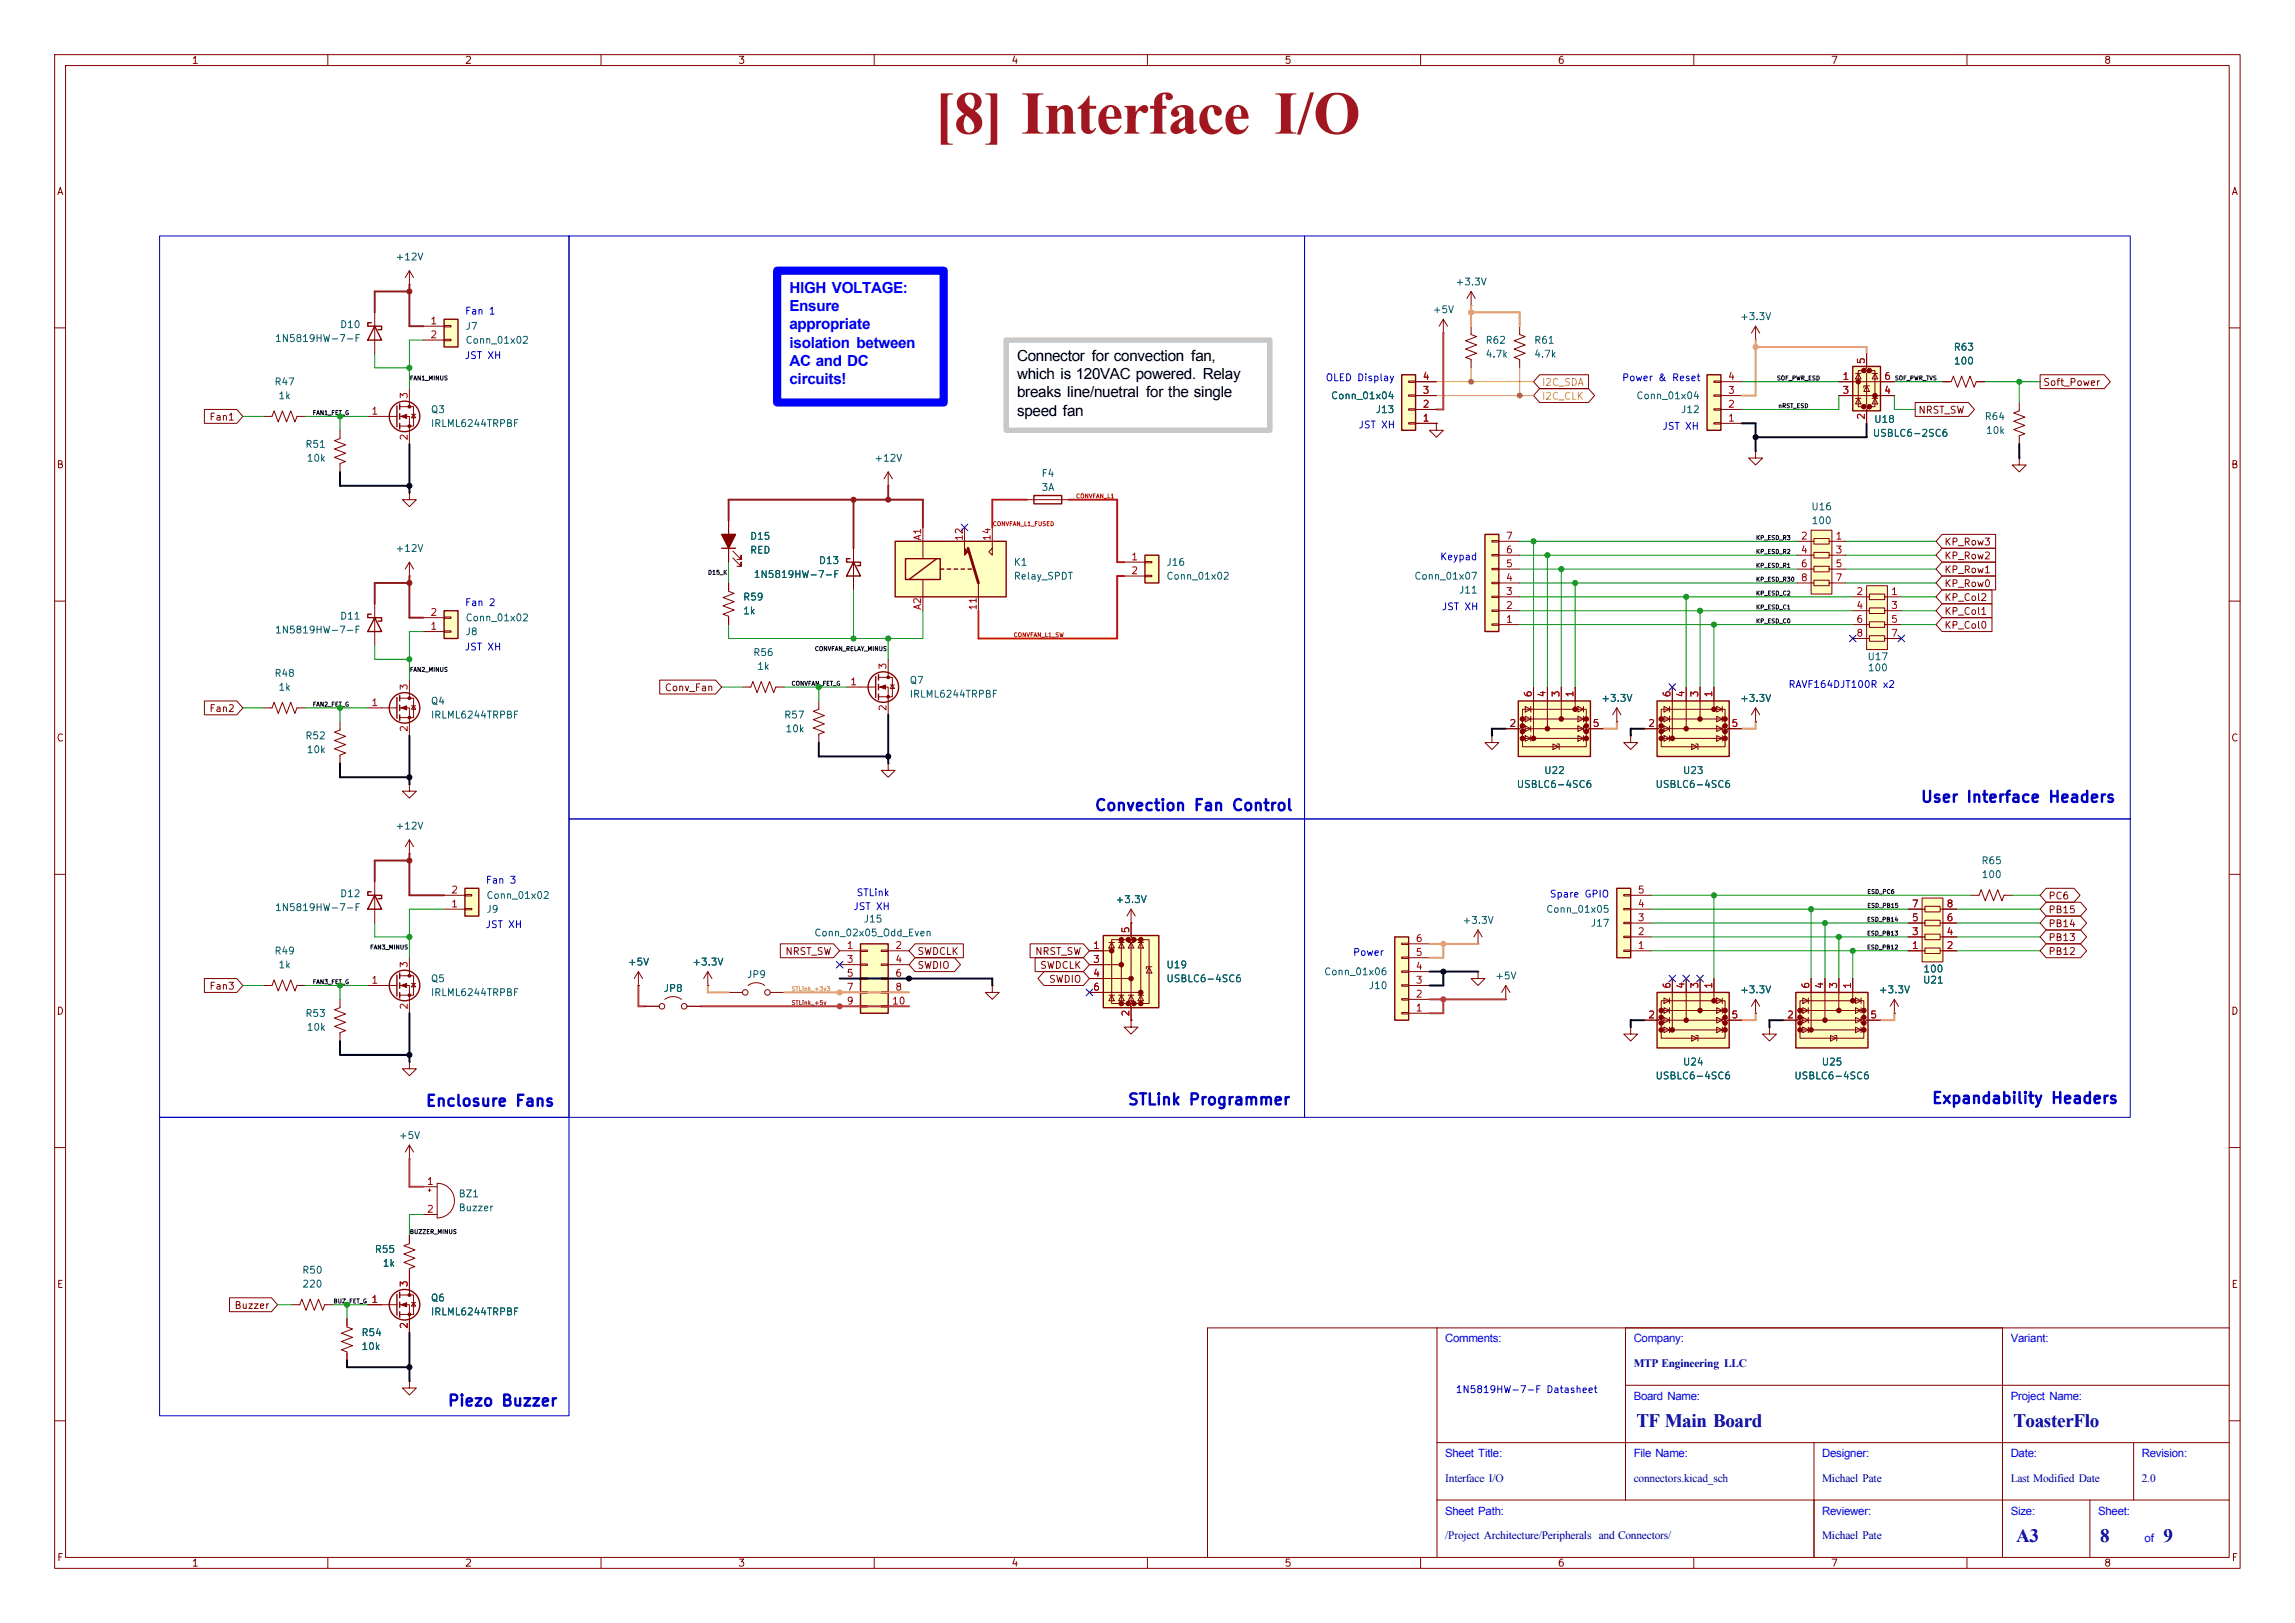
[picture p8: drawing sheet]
<svg xmlns="http://www.w3.org/2000/svg" width="297mm" height="210mm" viewBox="0 0 297 210" stroke-linecap="round" stroke-linejoin="round" font-family="sans-serif">
<defs><g id="words">
<text font-size="7.9" fill="#a21622" x="120.9" y="17.3">[8] Interface I/O</text>
<g font-size="2.5" fill="#00007f">
<text x="211.8" y="184.6">TF Main Board</text>
<text x="260.6" y="184.6">ToasterFlo</text>
<text x="260.9" y="199.5">A3</text>
<text x="271.8" y="199.5">8</text>
<text x="280" y="199.5">9</text>
</g>
<g font-size="2" fill="#00f">
<text x="102.2" y="37.9">HIGH VOLTAGE:</text>
<text x="102.2" y="40.2">Ensure</text>
<text x="102.2" y="42.6">appropriate</text>
<text x="102.2" y="45">isolation between</text>
<text x="102.2" y="47.4">AC and DC</text>
<text x="102.2" y="49.7">circuits!</text>
</g>
<g font-size="2">
<text x="131.6" y="46.7">Connector for convection fan,</text>
<text x="131.6" y="49">which is 120VAC powered. Relay</text>
<text x="131.6" y="51.4">breaks line/nuetral for the single</text>
<text x="131.6" y="53.8">speed fan</text>
</g>
<g font-size="1.5" fill="#00f">
<text x="187" y="173.7">Comments:</text>
<text x="211.4" y="173.7">Company:</text>
<text x="260.2" y="173.7">Variant:</text>
<text x="211.4" y="181.1">Board Name:</text>
<text x="260.2" y="181.1">Project Name:</text>
<text x="187" y="188.6">Sheet Title:</text>
<text x="211.4" y="188.6">File Name:</text>
<text x="235.8" y="188.6">Designer:</text>
<text x="260.2" y="188.6">Date:</text>
<text x="277.2" y="188.6">Revision:</text>
<text x="187" y="196">Sheet Path:</text>
<text x="235.8" y="196">Reviewer:</text>
<text x="260.2" y="196">Size:</text>
<text x="271.5" y="196">Sheet:</text>
<text x="277.5" y="199.5">of</text>
</g>
<g font-size="1.5" fill="#00007f">
<text x="211.4" y="176.9">MTP Engineering LLC</text>
<text x="187" y="191.7">Interface I/O</text>
<text x="211.4" y="191.7">connectors.kicad_sch</text>
<text x="235.8" y="191.7">Michael Pate</text>
<text x="260.2" y="191.7">Last Modified Date</text>
<text x="277.2" y="191.7">2.0</text>
<text x="187" y="199.2">/Project Architecture/Peripherals and Connectors/</text>
<text x="235.8" y="199.2">Michael Pate</text>
</g>
<g font-size="1.4" fill="#0000c2">
<text x="141.6" y="105.3">Convection Fan Control</text>
<text x="248.5" y="104.2">User Interface Headers</text>
<text x="55" y="143.5">Enclosure Fans</text>
<text x="145.9" y="143.3">STLink Programmer</text>
<text x="249.9" y="143.2">Expandability Headers</text>
<text x="57.9" y="182.3">Piezo Buzzer</text>
</g>
<g font-size=".9" fill="#840000">
<text x="24.7" y="8.5">1</text>
<text x="60.1" y="8.5">2</text>
<text x="95.5" y="8.5">3</text>
<text x="130.8" y="8.5">4</text>
<text x="166.2" y="8.5">5</text>
<text x="201.5" y="8.5">6</text>
<text x="236.9" y="8.5">7</text>
<text x="272.2" y="8.5">8</text>
<text x="7.3" y="25.5">A</text>
<text x="288.7" y="25.5">A</text>
<text x="248.2" y="53.7">NRST_SW</text>
<text x="264.3" y="50.1">Soft_Power</text>
<text x="27" y="54.6">Fan1</text>
<text x="7.2" y="60.8">B</text>
<text x="288.7" y="60.8">B</text>
<text x="251.6" y="70.8">KP_Row3</text>
<text x="251.6" y="76.2">KP_Row0</text>
<text x="251.6" y="78">KP_Col2</text>
<text x="251.6" y="74.4">KP_Row1</text>
<text x="251.6" y="72.6">KP_Row2</text>
<text x="251.6" y="79.8">KP_Col1</text>
<text x="251.6" y="81.6">KP_Col0</text>
<text x="86" y="89.7">Conv_Fan</text>
<text x="27" y="92.3">Fan2</text>
<text x="7.2" y="96.2">C</text>
<text x="288.7" y="96.2">C</text>
<text x="265" y="118.4">PB15</text>
<text x="265" y="116.6">PC6</text>
<text x="101.6" y="123.8">NRST_SW</text>
<text x="118.6" y="123.8">SWDCLK</text>
<text x="118.6" y="125.6">SWDIO</text>
<text x="133.9" y="123.8">NRST_SW</text>
<text x="134.5" y="125.6">SWDCLK</text>
<text x="265" y="120.2">PB14</text>
<text x="265" y="123.8">PB12</text>
<text x="265" y="122">PB13</text>
<text x="7.2" y="131.5">D</text>
<text x="27" y="128.3">Fan3</text>
<text x="135.7" y="127.4">SWDIO</text>
<text x="288.7" y="131.5">D</text>
<text x="7.3" y="166.9">E</text>
<text x="288.7" y="166.9">E</text>
<text x="30.3" y="169.6">Buzzer</text>
<text x="7.3" y="202.2">F</text>
<text x="24.7" y="202.9">1</text>
<text x="60.1" y="202.9">2</text>
<text x="95.5" y="202.9">3</text>
<text x="130.8" y="202.9">4</text>
<text x="166.2" y="202.9">5</text>
<text x="201.5" y="202.9">6</text>
<text x="236.9" y="202.9">7</text>
<text x="272.2" y="202.9">8</text>
<text x="288.7" y="202.2">F</text>
</g>
<g font-size=".9" fill="#006464">
<text x="51.1" y="33.9">+12V</text>
<text x="185.3" y="40.7">+5V</text>
<text x="188.3" y="37.1">+3.3V</text>
<text x="225.1" y="41.6">+3.3V</text>
<text x="35.5" y="44.5">1N5819HW-7-F</text>
<text x="43.9" y="42.7">D10</text>
<text x="60.2" y="42.9">J7</text>
<text x="60.2" y="44.7">Conn_01x02</text>
<text x="192.2" y="46.5">4.7k</text>
<text x="192.2" y="44.7">R62</text>
<text x="198.5" y="46.5">4.7k</text>
<text x="198.5" y="44.7">R61</text>
<text x="252.8" y="45.6">R63</text>
<text x="252.8" y="47.4">100</text>
<text x="35.4" y="50.1">R47</text>
<text x="36" y="51.9">1k</text>
<text x="55.7" y="53.7">Q3</text>
<text x="172.2" y="51.9">Conn_01x04</text>
<text x="178" y="53.7">J13</text>
<text x="211.7" y="51.9">Conn_01x04</text>
<text x="217.5" y="53.7">J12</text>
<text x="39.4" y="58.2">R51</text>
<text x="39.6" y="60">10k</text>
<text x="55.7" y="55.5">IRLML6244TRPBF</text>
<text x="113.1" y="60">+12V</text>
<text x="242.3" y="56.7">USBLC6-2SC6</text>
<text x="242.5" y="54.9">U18</text>
<text x="256.8" y="54.6">R64</text>
<text x="256.9" y="56.4">10k</text>
<text x="134.7" y="61.9">F4</text>
<text x="134.7" y="63.7">3A</text>
<text x="51.1" y="71.6">+12V</text>
<text x="97" y="70.1">D15</text>
<text x="97" y="71.9">RED</text>
<text x="234.3" y="66.2">U16</text>
<text x="234.4" y="68">100</text>
<text x="96.1" y="77.9">R59</text>
<text x="97.5" y="75">1N5819HW-7-F</text>
<text x="105.9" y="73.2">D13</text>
<text x="131.1" y="73.4">K1</text>
<text x="131.1" y="75.2">Relay_SPDT</text>
<text x="150.9" y="75.2">Conn_01x02</text>
<text x="150.9" y="73.4">J16</text>
<text x="183" y="75.2">Conn_01x07</text>
<text x="188.7" y="77">J11</text>
<text x="35.5" y="82.2">1N5819HW-7-F</text>
<text x="43.9" y="80.4">D11</text>
<text x="60.2" y="82.4">J8</text>
<text x="60.2" y="80.6">Conn_01x02</text>
<text x="96.1" y="79.7">1k</text>
<text x="35.4" y="87.8">R48</text>
<text x="36" y="89.6">1k</text>
<text x="97.4" y="85.1">R56</text>
<text x="97.9" y="86.9">1k</text>
<text x="117.6" y="88.7">Q7</text>
<text x="241.6" y="85.6">U17</text>
<text x="241.6" y="87.1">100</text>
<text x="39.4" y="95.9">R52</text>
<text x="55.7" y="91.4">Q4</text>
<text x="55.7" y="93.2">IRLML6244TRPBF</text>
<text x="101.4" y="93.2">R57</text>
<text x="101.6" y="95">10k</text>
<text x="117.6" y="90.5">IRLML6244TRPBF</text>
<text x="207.2" y="91">+3.3V</text>
<text x="225.1" y="91">+3.3V</text>
<text x="39.6" y="97.7">10k</text>
<text x="199.8" y="100.4">U22</text>
<text x="217.7" y="100.4">U23</text>
<text x="51.1" y="107.5">+12V</text>
<text x="196.2" y="102.2">USBLC6-4SC6</text>
<text x="214.2" y="102.2">USBLC6-4SC6</text>
<text x="256.4" y="112">R65</text>
<text x="256.4" y="113.8">100</text>
<text x="35.5" y="118.1">1N5819HW-7-F</text>
<text x="43.9" y="116.3">D12</text>
<text x="62.9" y="118.3">J9</text>
<text x="62.9" y="116.5">Conn_01x02</text>
<text x="111.7" y="119.6">J15</text>
<text x="144.3" y="117.1">+3.3V</text>
<text x="189.2" y="119.8">+3.3V</text>
<text x="200" y="118.3">Conn_01x05</text>
<text x="35.4" y="123.7">R49</text>
<text x="36" y="125.5">1k</text>
<text x="81.2" y="125.2">+5V</text>
<text x="89.5" y="125.2">+3.3V</text>
<text x="105.3" y="121.4">Conn_02x05_Odd_Even</text>
<text x="150.9" y="125.5">U19</text>
<text x="205.8" y="120.1">J17</text>
<text x="39.4" y="131.8">R53</text>
<text x="55.7" y="127.3">Q5</text>
<text x="55.7" y="129.1">IRLML6244TRPBF</text>
<text x="85.8" y="128.6">JP8</text>
<text x="96.6" y="126.8">JP9</text>
<text x="150.9" y="127.3">USBLC6-4SC6</text>
<text x="171.3" y="126.4">Conn_01x06</text>
<text x="177.1" y="128.2">J10</text>
<text x="193.4" y="126.9">+5V</text>
<text x="225.1" y="128.7">+3.3V</text>
<text x="243.1" y="128.7">+3.3V</text>
<text x="248.8" y="127.5">U21</text>
<text x="248.8" y="126">100</text>
<text x="39.6" y="133.6">10k</text>
<text x="214.2" y="139.9">USBLC6-4SC6</text>
<text x="217.7" y="138.1">U24</text>
<text x="232.1" y="139.9">USBLC6-4SC6</text>
<text x="235.7" y="138.1">U25</text>
<text x="51.5" y="147.6">+5V</text>
<text x="59.3" y="155.1">BZ1</text>
<text x="59.3" y="156.9">Buzzer</text>
<text x="39" y="165">R50</text>
<text x="39.1" y="166.8">220</text>
<text x="48.4" y="162.3">R55</text>
<text x="49.5" y="164.1">1k</text>
<text x="46.7" y="173.1">R54</text>
<text x="55.7" y="168.6">Q6</text>
<text x="55.7" y="170.4">IRLML6244TRPBF</text>
<text x="46.7" y="174.9">10k</text>
</g>
<g font-size=".9" fill="#0000c2">
<text x="60.1" y="40.9">Fan 1</text>
<text x="60.1" y="46.7">JST XH</text>
<text x="171.5" y="49.5">OLED Display</text>
<text x="209.8" y="49.5">Power &amp; Reset</text>
<text x="175.7" y="55.6">JST XH</text>
<text x="215.1" y="55.8">JST XH</text>
<text x="186.3" y="72.7">Keypad</text>
<text x="60.1" y="78.6">Fan 2</text>
<text x="186.5" y="79.2">JST XH</text>
<text x="60.1" y="84.4">JST XH</text>
<text x="231.4" y="89.2">RAVF164DJT100R x2</text>
<text x="62.8" y="114.6">Fan 3</text>
<text x="110.4" y="118">JST XH</text>
<text x="110.8" y="116.2">STLink</text>
<text x="200.5" y="116.4">Spare GPIO</text>
<text x="62.8" y="120.3">JST XH</text>
<text x="175" y="123.9">Power</text>
<text x="188.3" y="180.5">1N5819HW-7-F Datasheet</text>
</g>
<g font-size=".9" fill="#a90000">
<text x="55.6" y="42.2">1</text>
<text x="55.6" y="44">2</text>
<text x="241.5" y="47.2" transform="rotate(-90 241.5 47.2)">5</text>
<text x="48" y="53.9">1</text>
<text x="53" y="51.7" transform="rotate(-90 53 51.7)">3</text>
<text x="184" y="53">2</text>
<text x="184" y="51.2">3</text>
<text x="184" y="49.4">4</text>
<text x="223.6" y="53">2</text>
<text x="223.6" y="51.2">3</text>
<text x="223.6" y="49.4">4</text>
<text x="238.4" y="49.4">1</text>
<text x="238.4" y="51.2">3</text>
<text x="243.8" y="51.2">4</text>
<text x="243.8" y="49.4">6</text>
<text x="53" y="57.1" transform="rotate(-90 53 57.1)">2</text>
<text x="184" y="54.8">1</text>
<text x="223.6" y="54.8">1</text>
<text x="241.5" y="54.4" transform="rotate(-90 241.5 54.4)">2</text>
<text x="119.4" y="70" transform="rotate(-90 119.4 70)">A1</text>
<text x="124.8" y="70.1" transform="rotate(-90 124.8 70.1)">12</text>
<text x="128.4" y="70.1" transform="rotate(-90 128.4 70.1)">14</text>
<text x="194.8" y="71.8">6</text>
<text x="194.8" y="70">7</text>
<text x="233" y="70">2</text>
<text x="233" y="71.8">4</text>
<text x="237.5" y="70">1</text>
<text x="237.5" y="71.8">3</text>
<text x="146.3" y="72.7">1</text>
<text x="146.3" y="74.5">2</text>
<text x="194.8" y="77.2">3</text>
<text x="194.8" y="75.4">4</text>
<text x="194.8" y="73.6">5</text>
<text x="233" y="73.6">6</text>
<text x="233" y="75.4">8</text>
<text x="237.5" y="73.6">5</text>
<text x="237.5" y="75.4">7</text>
<text x="240.2" y="77.2">2</text>
<text x="244.7" y="77.2">1</text>
<text x="55.6" y="81.7">1</text>
<text x="55.6" y="79.9">2</text>
<text x="119.4" y="79" transform="rotate(-90 119.4 79)">A2</text>
<text x="126.6" y="79.1" transform="rotate(-90 126.6 79.1)">11</text>
<text x="194.8" y="80.8">1</text>
<text x="194.8" y="79">2</text>
<text x="240.2" y="79">4</text>
<text x="240.2" y="80.8">6</text>
<text x="240.2" y="82.6">8</text>
<text x="244.7" y="79">3</text>
<text x="244.7" y="80.8">5</text>
<text x="244.7" y="82.6">7</text>
<text x="53" y="89.4" transform="rotate(-90 53 89.4)">3</text>
<text x="110" y="88.9">1</text>
<text x="114.9" y="86.7" transform="rotate(-90 114.9 86.7)">3</text>
<text x="48" y="91.6">1</text>
<text x="53" y="94.8" transform="rotate(-90 53 94.8)">2</text>
<text x="114.9" y="92.1" transform="rotate(-90 114.9 92.1)">2</text>
<text x="195.3" y="94.3">2</text>
<text x="198.4" y="90.3" transform="rotate(-90 198.4 90.3)">6</text>
<text x="200.2" y="90.3" transform="rotate(-90 200.2 90.3)">4</text>
<text x="202" y="90.3" transform="rotate(-90 202 90.3)">3</text>
<text x="203.8" y="90.3" transform="rotate(-90 203.8 90.3)">1</text>
<text x="206" y="94.3">5</text>
<text x="213.2" y="94.3">2</text>
<text x="216.4" y="90.3" transform="rotate(-90 216.4 90.3)">6</text>
<text x="218.2" y="90.3" transform="rotate(-90 218.2 90.3)">4</text>
<text x="220" y="90.3" transform="rotate(-90 220 90.3)">3</text>
<text x="221.8" y="90.3" transform="rotate(-90 221.8 90.3)">1</text>
<text x="224" y="94.3">5</text>
<text x="58.3" y="117.6">1</text>
<text x="58.3" y="115.8">2</text>
<text x="211.9" y="119.4">3</text>
<text x="211.9" y="117.6">4</text>
<text x="211.9" y="115.8">5</text>
<text x="247.3" y="119.4">5</text>
<text x="247.3" y="117.6">7</text>
<text x="251.8" y="119.4">6</text>
<text x="251.8" y="117.6">8</text>
<text x="53" y="125.3" transform="rotate(-90 53 125.3)">3</text>
<text x="109.5" y="123">1</text>
<text x="109.5" y="124.8">3</text>
<text x="115.8" y="123">2</text>
<text x="115.8" y="124.8">4</text>
<text x="141.4" y="123">1</text>
<text x="141.4" y="124.8">3</text>
<text x="146.4" y="120.8" transform="rotate(-90 146.4 120.8)">5</text>
<text x="183.1" y="125.7">4</text>
<text x="183.1" y="123.9">5</text>
<text x="183.1" y="122.1">6</text>
<text x="211.9" y="123">1</text>
<text x="211.9" y="121.2">2</text>
<text x="247.3" y="123">1</text>
<text x="247.3" y="121.2">3</text>
<text x="251.8" y="123">2</text>
<text x="251.8" y="121.2">4</text>
<text x="48" y="127.5">1</text>
<text x="53" y="130.7" transform="rotate(-90 53 130.7)">2</text>
<text x="109.5" y="126.6">5</text>
<text x="109.5" y="128.4">7</text>
<text x="109.5" y="130.2">9</text>
<text x="115.4" y="130.2">10</text>
<text x="115.8" y="126.6">6</text>
<text x="115.8" y="128.4">8</text>
<text x="141.4" y="126.6">4</text>
<text x="141.4" y="128.4">6</text>
<text x="146.4" y="131.6" transform="rotate(-90 146.4 131.6)">2</text>
<text x="183.1" y="131.1">1</text>
<text x="183.1" y="129.3">2</text>
<text x="183.1" y="127.5">3</text>
<text x="213.2" y="132">2</text>
<text x="216.4" y="128" transform="rotate(-90 216.4 128)">6</text>
<text x="218.2" y="128" transform="rotate(-90 218.2 128)">4</text>
<text x="220" y="128" transform="rotate(-90 220 128)">3</text>
<text x="221.8" y="128" transform="rotate(-90 221.8 128)">1</text>
<text x="224" y="132">5</text>
<text x="231.2" y="132">2</text>
<text x="234.4" y="128" transform="rotate(-90 234.4 128)">6</text>
<text x="236.2" y="128" transform="rotate(-90 236.2 128)">4</text>
<text x="238" y="128" transform="rotate(-90 238 128)">3</text>
<text x="239.7" y="128" transform="rotate(-90 239.7 128)">1</text>
<text x="242" y="132">5</text>
<text x="55.2" y="153.5">1</text>
<text x="55.2" y="157.1">2</text>
<text x="53" y="166.6" transform="rotate(-90 53 166.6)">3</text>
<text x="48" y="168.8">1</text>
<text x="53" y="172" transform="rotate(-90 53 172)">2</text>
</g>
<g font-size=".9" fill="#c9b500">
<text x="199.5" y="50.1">I2C_SDA</text>
<text x="199.5" y="51.9">I2C_CLK</text>
</g>
<g font-size=".5" fill="#0f0f0f">
<text x="40.4" y="53.8">FAN1_FET_G</text>
<text x="53" y="49.3">FAN1_MINUS</text>
<text x="229.9" y="49.3">SOF_PWR_ESD</text>
<text x="230.1" y="52.9">nRST_ESD</text>
<text x="245.2" y="49.3">SOF_PWR_TVS</text>
<text x="227.2" y="70">KP_ESD_R3</text>
<text x="227.2" y="71.8">KP_ESD_R2</text>
<text x="91.6" y="74.5">D15_K</text>
<text x="227.2" y="75.4">KP_ESD_R30</text>
<text x="227.2" y="77.2">KP_ESD_C2</text>
<text x="227.2" y="73.6">KP_ESD_R1</text>
<text x="227.2" y="80.8">KP_ESD_C0</text>
<text x="227.2" y="79">KP_ESD_C1</text>
<text x="53" y="87.1">FAN2_MINUS</text>
<text x="102.4" y="88.9">CONVFAN_FET_G</text>
<text x="105.4" y="84.4">CONVFAN_RELAY_MINUS</text>
<text x="40.4" y="91.5">FAN2_FET_G</text>
<text x="241.6" y="119.4">ESD_PB14</text>
<text x="241.6" y="115.8">ESD_PC6</text>
<text x="241.6" y="117.6">ESD_PB15</text>
<text x="47.8" y="123">FAN3_MINUS</text>
<text x="241.6" y="121.2">ESD_PB13</text>
<text x="241.6" y="123">ESD_PB12</text>
<text x="40.4" y="127.5">FAN3_FET_G</text>
<text x="53" y="159.8">BUZZER_MINUS</text>
<text x="43.1" y="168.8">BUZ_FET_G</text>
</g>
<g font-size=".5" fill="#ff0920">
<text x="139.2" y="64.6">CONVFAN_L1</text>
<text x="128.4" y="68.2">CONVFAN_L1_FUSED</text>
<text x="131.1" y="82.6">CONVFAN_L1_SW</text>
</g>
<text font-size=".5" fill="#bb2e24" x="102.4" y="130.2">STLink_+5v</text>
<text font-size=".5" fill="#e8a33d" x="102.4" y="128.4">STLink_+3v3</text>
</g></defs>
<g fill="none" stroke="#840000" stroke-width=".13">
<path d="M7.1 7.1h282.8v195.8h-282.8zM8.5 8.5h280v193h-280zM42.4 7.1v1.4M77.8 7.1v1.4M113.1 7.1v1.4M148.5 7.1v1.4M183.8 7.1v1.4M219.2 7.1v1.4M254.6 7.1v1.4M7.1 42.4h1.4M288.5 42.4h1.4M7.1 77.8h1.4"/>
<path d="M288.5 77.8h1.4M7.1 113.1h1.4M288.5 113.1h1.4M7.1 148.5h1.4M54.8 153.6h1.8M54.8 157.2h1.8M55.4 154h.4M55.6 153.8v.4M56.6 153.1a2.24 2.24 0 0 1 2.2 2.3 2.24 2.24 0 0 1-2.2 2.2zM288.5 148.5h1.4M186 171.8v29.7M210.4 179.2h78.1"/>
<path d="M210.4 171.8v22.3M259.1 171.8v29.7M288.5 171.8h-132.2v29.7M7.1 183.8h1.4M186 194.1h102.5M186 186.7h102.5M234.8 186.7v14.8M270.5 194.1v7.4M276.1 186.7v7.4M288.5 183.8h1.4M42.4 201.5v1.4M77.8 201.5v1.4"/>
<path d="M113.1 201.5v1.4M148.5 201.5v1.4M183.8 201.5v1.4M219.2 201.5v1.4M254.6 201.5v1.4"/>
</g>
<path d="M180.5 121.2h1.8v10.8h-1.8z" fill="#ffffc2"/>
<path d="M180.5 121.2h1.8v10.8h-1.8z" fill="none" stroke="#840000" stroke-width=".18"/>
<g fill="none" stroke="#840000" stroke-width=".13">
<path d="M96.1 88.9h1.1l.2-.7 .6 1.4 .5-1.4 .5 1.4 .6-1.4 .5 1.4 .3-.7h1.1M106 90.7v1.1l-.8 .2 1.5 .6-1.5 .5 1.5 .6-1.5 .5 1.5 .5-.7 .3v1.1M181.4 131h.9v.2h-.9zM181.4 129.2h.9v.2h-.9zM181.4 127.4h.9v.2h-.9zM181.4 125.6h.9v.2h-.9zM181.4 123.8h.9v.2h-.9zM181.4 122h.9v.2h-.9zM182.3 131.1h2.7M182.3 129.3h2.7M182.3 127.5h2.7M182.3 125.7h2.7"/>
<path d="M182.3 123.9h2.7M182.3 122.1h2.7M245.2 131.1h.1M245.2 129.3l-.6 .9M245.2 129.3l.5 .9M245.2 129.3v1.8"/>
</g>
<path d="M248.7 116.2h2.7v8.3h-2.7z" fill="#ffffc2"/>
<path d="M247 119.4h2.1v.4h2v-.7h-2v.3M247 117.6h2.1v.4h2v-.7h-2v.3M248.7 116.2h2.7v8.3h-2.7zM251.1 119.4h2.1M251.1 117.6h2.1M247 123h2.1v.4h2v-.7h-2v.3M247 121.2h2.1v.4h2v-.7h-2v.3M251.1 123h2.1M251.1 121.2h2.1" fill="none" stroke="#840000" stroke-width=".13"/>
<path d="M192.2 69.1h1.8v12.6h-1.8z" fill="#ffffc2"/>
<path d="M192.2 69.1h1.8v12.6h-1.8z" fill="none" stroke="#840000" stroke-width=".18"/>
<g fill="none" stroke="#840000" stroke-width=".13">
<path d="M227.2 44h.1M227.2 42.2l-.5 .9M227.2 42.2l.5 .9M227.2 42.2v1.8M193.1 78.9h.9v.2h-.9zM193.1 77.1h.9v.2h-.9zM193.1 75.3h.9v.2h-.9zM193.1 73.5h.9v.2h-.9zM193.1 71.8h.9v.1h-.9zM193.1 70h.9v.1h-.9zM194 79h2.7M194 77.2h2.7"/>
<path d="M194 75.4h2.7M194 73.6h2.7M194 71.8h2.7M194 70h2.7M193.1 80.7h.9v.2h-.9zM194 80.8h2.7M37.7 168.8h1.1l.3-.7 .5 1.4 .5-1.4 .6 1.4 .5-1.4 .6 1.4 .2-.7h1.1M44.9 170.6v1.1l.7 .3-1.4 .5 1.4 .5-1.4 .6 1.4 .5-1.4 .6 .7 .2v1.1"/>
</g>
<path d="M220.9 48.5h1.8v7.2h-1.8z" fill="#ffffc2"/>
<g fill="none" stroke="#840000" stroke-width=".18">
<path d="M220.9 48.5h1.8v7.2h-1.8zM93.4 70.9h1.8M51.4 167.5v2.7M51.7 167.2v.7M51.7 168.5v.7M51.7 169.7v.7"/>
<circle cx="52.4" cy="168.8" r="1.98"/>
</g>
<g fill="none" stroke="#840000" stroke-width=".13">
<path d="M190.4 39.5h.1M190.4 37.7v1.8M190.4 37.7l-.6 .9M190.4 37.7l.5 .9M186.8 43.1h.1M186.8 41.3l-.6 .9M186.8 41.3l.5 .9M186.8 41.3v1.8M190.4 42.2v1.1l.7 .3-1.4 .5 1.4 .5-1.4 .6 1.4 .5-1.4 .5 .7 .3v1.1M196.7 42.2v1.1l.7 .3-1.5 .5 1.5 .5-1.5 .6 1.5 .5-1.5 .5 .8 .3v1.1M221.8 54.7h.9v.2h-.9zM221.8 52.9h.9v.2h-.9z"/>
<path d="M221.8 51.1h.9v.2h-.9zM221.8 49.3h.9v.2h-.9zM222.7 54.8h2.7M222.7 53h2.7M222.7 51.2h2.7M222.7 49.4h2.7M251.4 49.4h1.1l.3-.7 .5 1.4 .6-1.4 .5 1.4 .5-1.4 .6 1.4 .3-.7h1M94.3 67.4v5.3M94.8 72.2l1.1 1.1v-.6v.6h-.5M94.8 71.3l1.1 1.1v-.6v.6h-.5M114.9 62.9h.1M114.9 61.1l-.5 .9"/>
<path d="M114.9 61.1l.6 .9M114.9 61.1v1.8M146.4 119.4h.1M146.4 117.6l-.6 .9M146.4 117.6l.5 .9M146.4 117.6v1.8M91.6 127.5h.1M91.6 125.7l-.5 .9M91.6 125.7l.5 .9M91.6 125.7v1.8M146.4 132v.9h-.9l.9 .9 .9-.9h-.9M146.4 132h.1"/>
<path d="M53 159.8v1.1l-.7 .3 1.4 .5-1.4 .6 1.4 .5-1.4 .5 1.4 .6-.7 .3v3.4M53 150h.1M53 148.2v1.8M53 148.2l-.6 .9M53 148.2l.5 .9M47.6 168.8h3.8M51.7 167.6h1.8v2.5h-1.8M51.7 168.8h1.3v3.6M53 178.7v.9h.9l-.9 .9-.9-.9h.9M53 178.7h.1M53.3 168.6h.5M53.5 168.6l.3 .4h-.5z"/>
</g>
<g fill="#840000" stroke="#840000" stroke-width=".13">
<path d="M51.9 168.8l.7-.2v.5z"/>
<circle cx="53" cy="167.6" r=".18"/>
<circle cx="53" cy="170.1" r=".18"/>
</g>
<path d="M93.4 69.1h1.8l-.9 1.8z" fill="#840000" stroke="#840000" stroke-width=".18"/>
<path d="M111.4 122.1h3.5v9h-3.5z" fill="#ffffc2"/>
<g fill="none" stroke="#840000" stroke-width=".18">
<path d="M51.4 126.2v2.7M51.7 125.9v.7M51.7 127.2v.7M51.7 128.4v.7M111.4 122.1h3.5v9h-3.5z"/>
<circle cx="52.4" cy="127.5" r="1.98"/>
</g>
<g fill="none" stroke="#840000" stroke-width=".13">
<path d="M47.6 127.5h3.8M51.7 126.3h1.8v2.5h-1.8M51.7 127.5h1.3v3.6M53 123.9v2.4M53.3 127.2h.5M53.5 127.2l.3 .5h-.5zM108.7 123h2.7M108.7 124.8h2.7M108.7 126.6h2.7M108.7 128.4h2.7M108.7 130.2h2.7M111.4 122.9h.9v.2h-.9z"/>
<path d="M111.4 124.7h.9v.2h-.9zM111.4 126.5h.9v.2h-.9zM111.4 128.3h.9v.2h-.9zM111.4 130.1h.9v.2h-.9zM114 122.9h.9v.2h-.9zM114 124.7h.9v.2h-.9zM114 126.5h.9v.2h-.9zM114 128.3h.9v.2h-.9zM114 130.1h.9v.2h-.9zM114.9 123h2.7M114.9 124.8h2.7M114.9 126.6h2.7"/>
<path d="M114.9 128.4h2.7M114.9 130.2h2.7M211 132.9v.9h.9l-.9 .9-.9-.9h.9M211 132.9h.1"/>
</g>
<g fill="#840000" stroke="#840000" stroke-width=".13">
<path d="M51.9 127.5l.7-.3v.6z"/>
<circle cx="53" cy="126.3" r=".18"/>
<circle cx="53" cy="128.8" r=".18"/>
</g>
<path d="M239.8 47.4h3.6v5.8h-3.6z" fill="#ffffc2"/>
<g fill="#840000" stroke="#840000" stroke-width=".36">
<circle cx="240.5" cy="49.4" r=".18"/>
<circle cx="241.2" cy="48" r=".18"/>
<circle cx="241.2" cy="52.6" r=".18"/>
<circle cx="241.9" cy="48" r=".18"/>
<circle cx="241.9" cy="52.6" r=".18"/>
<circle cx="242.6" cy="51.2" r=".18"/>
</g>
<g fill="none" stroke="#840000" stroke-width=".13">
<path d="M227.2 58.4v.9h.9l-.9 .9-.9-.9h.9M227.2 58.4h.1M238 49.4h7.2M238 51.2h7.2M240.1 51.5h.7M240.1 48.3h.7M240.5 48.3l.3 .7h-.7zM240.5 51.5l.3 .8h-.7zM241.2 48h-.7v4.6h.7M241.6 45.8v1.8l-.4 .4h.7l-.3 .3v4l-.4 .3h.7l-.3 .4v1.8M241.6 49.9l.3 .7h-.7zM241.9 49.9h-.7v.3"/>
<path d="M241.9 48h.7v4.6h-.7M242.3 51.5h.7M242.3 48.3h.7M242.6 48.3l.4 .7h-.7zM242.6 51.5l.4 .8h-.7zM261.3 59.3v.9h.9l-.9 .9-.9-.9h.9M261.3 59.3h.1M261.3 52.1v1.1l-.7 .2 1.4 .6-1.4 .5 1.4 .5-1.4 .6 1.4 .5-.7 .3v1.1"/>
</g>
<path d="M239.8 47.4h3.6v5.8h-3.6z" fill="none" stroke="#840000" stroke-width=".18"/>
<path d="M234.4 68.6h2.7v8.3h-2.7z" fill="#ffffc2"/>
<path d="M232.6 70h2.1M232.6 71.8h2.1M232.6 73.6h2.1M232.6 75.4h2.1M234.4 68.6h2.7v8.3h-2.7zM236.7 70v.4h-2v-.7h2v.3h2.2M236.7 71.8v.4h-2v-.7h2v.3h2.2M236.7 73.6v.4h-2v-.7h2v.3h2.2M236.7 75.4v.4h-2v-.7h2v.3h2.2" fill="none" stroke="#840000" stroke-width=".13"/>
<path d="M241.6 75.8h2.7v8.3h-2.7z" fill="#ffffc2"/>
<g fill="none" stroke="#840000" stroke-width=".13">
<path d="M239.8 77.2h2.1M239.8 79h2.1M241.6 75.8h2.7v8.3h-2.7zM243.9 77.2v.4h-2v-.7h2v.3h2.2M243.9 79v.4h-2v-.7h2v.3h2.2M109.6 88.9h3.7M113.7 87.6h1.8v2.6h-1.8M113.7 88.9h1.2v3.6M114.9 85.3v2.3M115.2 88.6h.6M115.5 88.6l.3 .5h-.6zM239.8 80.8h2.1"/>
<path d="M239.8 82.6h2.1M243.9 80.8v.4h-2v-.7h2v.3h2.2M243.9 82.6v.4h-2v-.7h2v.3h2.2M227.2 131.1h.1M227.2 129.3l-.5 .9M227.2 129.3l.5 .9M227.2 129.3v1.8M229 132.9v.9h.9l-.9 .9-.9-.9h.9M229 132.9h.1"/>
</g>
<g fill="none" stroke="#840000" stroke-width=".18">
<path d="M113.3 87.6v2.6M113.7 87.3v.7M113.7 88.5v.8M113.7 89.8v.7"/>
<circle cx="114.3" cy="88.9" r="1.98"/>
</g>
<g fill="#840000" stroke="#840000" stroke-width=".13">
<path d="M113.9 88.9l.7-.3v.6z"/>
<circle cx="114.9" cy="87.6" r=".18"/>
<circle cx="114.9" cy="90.2" r=".18"/>
</g>
<path d="M115.8 70h14.4v7.2h-14.4z" fill="#ffffc2"/>
<path d="M119.4 68.2v4.1M119.4 75v4M124.8 68.2v1.8M126.6 75.4v3.6M128.4 68.2v3.6l-.4-.4 .4-.5" fill="none" stroke="#840000" stroke-width=".13"/>
<path d="M115.8 70h14.4v7.2h-14.4zM117.2 72.3h4.5v2.7h-4.5zM121.2 72.3l-3.6 2.7M121.7 73.6h.4M122.6 73.6h.4M123.5 73.6h.4M124.4 73.6h.4M125.3 73.6h.4" fill="none" stroke="#840000" stroke-width=".18"/>
<path d="M124.8 70v.9l.5 .5-.5 .4z" fill="#840000" stroke="#840000" stroke-width=".13"/>
<path d="M125.3 70.9l1.3 4.5" fill="none" stroke="#840000" stroke-width=".36"/>
<path d="M214.4 128.4h9.4v7.2h-9.4z" fill="#ffffc2"/>
<g fill="#840000" stroke="#840000" stroke-width=".36">
<circle cx="221.8" cy="129.5" r=".18"/>
<circle cx="223.2" cy="130.7" r=".18"/>
<circle cx="220" cy="130.7" r=".18"/>
<circle cx="215" cy="130.7" r=".18"/>
<circle cx="223.2" cy="131.6" r=".18"/>
<circle cx="215" cy="131.6" r=".18"/>
<circle cx="218.2" cy="132" r=".18"/>
<circle cx="223.2" cy="132.4" r=".18"/>
<circle cx="215" cy="132.4" r=".18"/>
<circle cx="223.2" cy="133.3" r=".18"/>
<circle cx="216.4" cy="133.3" r=".18"/>
<circle cx="215" cy="133.3" r=".18"/>
</g>
<g fill="none" stroke="#840000" stroke-width=".13">
<path d="M215 133.3v1h8.2v-1M215 130.7v-1.2h8.2v1.2M215 131.6v.8M215.3 129.1l.8 .4-.8 .4zM215.3 130.4l.8 .3-.8 .4zM215.3 131.6l.8 .4-.8 .4zM215.3 132.9l.8 .4-.8 .3zM216.1 129.1v.8M216.1 130.4v.7M216.1 131.6v.8M216.1 132.9v.7M216.4 126.6v6.7"/>
<path d="M218.2 126.6v5.4M218.9 134l.8 .3-.8 .4zM219.5 134h.2v.7M220 126.6v4.1M221.8 126.6v2.9M222.2 129.1l.7 .4-.7 .4zM222.2 130.4l.7 .3-.7 .4zM222.2 131.6l.7 .4-.7 .4zM222.2 132.9l.7 .4-.7 .3zM222.9 129.1v.8M222.9 130.4v.7M222.9 131.6v.8"/>
<path d="M222.9 132.9v.7M223.2 131.6v1.7h-8.2v-.9M223.2 131.6v-.9h-8.2v.9l-.4 .4h-1.8M223.2 131.6l-.3 .4h-7.6l-.3 .4M225.4 132h-1.8l-.4 .4"/>
</g>
<path d="M214.4 128.4h9.4v7.2h-9.4z" fill="none" stroke="#840000" stroke-width=".18"/>
<path d="M232.4 128.4h9.3v7.2h-9.3z" fill="#ffffc2"/>
<g fill="#840000" stroke="#840000" stroke-width=".36">
<circle cx="239.8" cy="129.5" r=".18"/>
<circle cx="241.2" cy="130.7" r=".18"/>
<circle cx="238" cy="130.7" r=".18"/>
<circle cx="232.9" cy="130.7" r=".18"/>
<circle cx="241.2" cy="131.6" r=".18"/>
<circle cx="232.9" cy="131.6" r=".18"/>
<circle cx="236.2" cy="132" r=".18"/>
<circle cx="241.2" cy="132.4" r=".18"/>
<circle cx="232.9" cy="132.4" r=".18"/>
<circle cx="241.2" cy="133.3" r=".18"/>
<circle cx="234.4" cy="133.3" r=".18"/>
<circle cx="232.9" cy="133.3" r=".18"/>
</g>
<g fill="none" stroke="#840000" stroke-width=".13">
<path d="M48.5 78.1v5.4M110.5 70.9v5.4M191.3 122.1h.1M191.3 120.3l.5 .9M191.3 120.3l-.6 .9M191.3 120.3v1.8M232.9 133.3v1h8.3v-1M232.9 130.7v-1.2h8.3v1.2M232.9 131.6v.8M233.3 129.1l.7 .4-.7 .4zM233.3 130.4l.7 .3-.7 .4zM233.3 131.6l.7 .4-.7 .4z"/>
<path d="M233.3 132.9l.7 .4-.7 .3zM234 129.1v.8M234 130.4v.7M234 131.6v.8M234 132.9v.7M234.4 126.6v6.7M236.2 126.6v5.4M236.9 134l.7 .3-.7 .4zM237.4 134h.3v.7M238 126.6v4.1M239.8 126.6v2.9M240.1 129.1l.7 .4-.7 .4z"/>
<path d="M240.1 130.4l.7 .3-.7 .4zM240.1 131.6l.7 .4-.7 .4zM240.1 132.9l.7 .4-.7 .3zM240.8 129.1v.8M240.8 130.4v.7M240.8 131.6v.8M240.8 132.9v.7M241.2 131.6v1.7h-8.3v-.9M241.2 131.6v-.9h-8.3v.9l-.3 .4h-1.8M241.2 131.6l-.4 .4h-7.5l-.4 .4M243.4 132h-1.8l-.4 .4"/>
</g>
<path d="M48 79.5h-.4v.4h1.8v.5h-.5M48.5 79.9l.9 1.8h-1.8zM110 72.3h-.4v.4h1.8v.5h-.5M110.5 72.7l.9 1.8h-1.8zM232.4 128.4h9.3v7.2h-9.3z" fill="none" stroke="#840000" stroke-width=".18"/>
<path d="M209.2 114.9h1.8v9h-1.8z" fill="#ffffc2"/>
<path d="M209.2 114.9h1.8v9h-1.8z" fill="none" stroke="#840000" stroke-width=".18"/>
<g fill="none" stroke="#840000" stroke-width=".13">
<path d="M193.1 95.2v.9h.9l-.9 .9-.9-.9h.9M193.1 95.2h.1M210.1 119.3h.9v.2h-.9zM210.1 117.5h.9v.2h-.9zM210.1 115.8h.9v.1h-.9zM211 119.4h2.7M211 117.6h2.7M211 115.8h2.7M191.3 125.7v.9h-.9l.9 .9 .9-.9h-.9M191.3 125.7h.1M194.9 129.3h.1M194.9 127.5l.5 .9"/>
<path d="M194.9 127.5l-.6 .9M194.9 127.5v1.8M210.1 122.9h.9v.2h-.9zM210.1 121.1h.9v.2h-.9zM211 123h2.7M211 121.2h2.7"/>
</g>
<path d="M196.5 90.7h9.3v7.2h-9.3z" fill="#ffffc2"/>
<g fill="#840000" stroke="#840000" stroke-width=".36">
<circle cx="203.8" cy="91.8" r=".18"/>
<circle cx="205.3" cy="93" r=".18"/>
<circle cx="202.1" cy="93" r=".18"/>
<circle cx="197" cy="93" r=".18"/>
<circle cx="205.3" cy="93.9" r=".18"/>
<circle cx="197" cy="93.9" r=".18"/>
<circle cx="200.3" cy="94.3" r=".18"/>
<circle cx="205.3" cy="94.6" r=".18"/>
<circle cx="197" cy="94.6" r=".18"/>
<circle cx="205.3" cy="95.5" r=".18"/>
<circle cx="198.5" cy="95.5" r=".18"/>
<circle cx="197" cy="95.5" r=".18"/>
</g>
<g fill="none" stroke="#840000" stroke-width=".13">
<path d="M197 95.5v1.1h8.3v-1.1M197 93v-1.2h8.3v1.2M197 93.9v.7M197.4 91.4l.7 .4-.7 .3zM197.4 92.7l.7 .3-.7 .4zM197.4 93.9l.7 .4-.7 .3zM197.4 95.2l.7 .3-.7 .4zM198.1 91.4v.7M198.1 92.7v.7M198.1 93.9v.7M198.1 95.2v.7M198.5 88.9v6.6"/>
<path d="M200.3 88.9v5.4M201 96.3l.7 .3-.7 .4zM201.5 96.3h.3v.7M202.1 88.9v4.1M203.8 88.9v2.9M204.2 91.4l.7 .4-.7 .3zM204.2 92.7l.7 .3-.7 .4zM204.2 93.9l.7 .4-.7 .3zM204.2 95.2l.7 .3-.7 .4zM204.9 91.4v.7M204.9 92.7v.7M204.9 93.9v.7"/>
<path d="M204.9 95.2v.7M205.3 93.9v1.6h-8.3v-.9M205.3 93.9v-.9h-8.3v.9l-.3 .4h-1.8M205.3 93.9l-.4 .4h-7.5l-.4 .3M207.4 94.3h-1.8l-.3 .3"/>
</g>
<path d="M196.5 90.7h9.3v7.2h-9.3z" fill="none" stroke="#840000" stroke-width=".18"/>
<path d="M214.4 90.7h9.4v7.2h-9.4z" fill="#ffffc2"/>
<g fill="#840000" stroke="#840000" stroke-width=".36">
<circle cx="221.8" cy="91.8" r=".18"/>
<circle cx="223.2" cy="93" r=".18"/>
<circle cx="220" cy="93" r=".18"/>
<circle cx="215" cy="93" r=".18"/>
<circle cx="223.2" cy="93.9" r=".18"/>
<circle cx="215" cy="93.9" r=".18"/>
<circle cx="218.2" cy="94.3" r=".18"/>
<circle cx="223.2" cy="94.6" r=".18"/>
<circle cx="215" cy="94.6" r=".18"/>
<circle cx="223.2" cy="95.5" r=".18"/>
<circle cx="216.4" cy="95.5" r=".18"/>
<circle cx="215" cy="95.5" r=".18"/>
</g>
<g fill="none" stroke="#840000" stroke-width=".13">
<path d="M53 36.8h.1M53 35l-.6 .9M53 35l.5 .9M53 35v1.8M34.1 53.9h1.1l.3-.7 .5 1.4 .5-1.4 .6 1.4 .5-1.4 .6 1.4 .2-.7h1.1M44 55.7v1.1l-.7 .2 1.4 .6-1.4 .5 1.4 .5-1.4 .6 1.4 .5-.7 .3v1.1M48.5 40.4v5.4M185.9 54.8v.9h.9l-.9 .9-.9-.9h.9M185.9 54.8h.1M53 63.8v.9h.9l-.9 .9-.9-.9h.9M53 63.8h.1M94.3 75.4v1.1l.7 .3-1.4 .5 1.4 .6-1.4 .5 1.4 .5-1.4 .6 .7 .2v1.1"/>
<path d="M114.9 98.8v.9h.9l-.9 .9-.9-.9h.9M114.9 98.8h.1M209.2 93.4h.1M209.2 91.6l-.5 .9M209.2 91.6l.6 .9M209.2 91.6v1.8M211 95.2v.9h.9l-.9 .9-.9-.9h.9M211 95.2h.1M215 95.5v1.1h8.2v-1.1M215 93v-1.2h8.2v1.2M215 93.9v.7M215.3 91.4l.8 .4-.8 .3z"/>
<path d="M215.3 92.7l.8 .3-.8 .4zM215.3 93.9l.8 .4-.8 .3zM215.3 95.2l.8 .3-.8 .4zM216.1 91.4v.7M216.1 92.7v.7M216.1 93.9v.7M216.1 95.2v.7M216.4 88.9v6.6M218.2 88.9v5.4M218.9 96.3l.8 .3-.8 .4zM219.5 96.3h.2v.7M220 88.9v4.1"/>
<path d="M221.8 88.9v2.9M222.2 91.4l.7 .4-.7 .3zM222.2 92.7l.7 .3-.7 .4zM222.2 93.9l.7 .4-.7 .3zM222.2 95.2l.7 .3-.7 .4zM222.9 91.4v.7M222.9 92.7v.7M222.9 93.9v.7M222.9 95.2v.7M223.2 93.9v1.6h-8.2v-.9M223.2 93.9v-.9h-8.2v.9l-.4 .4h-1.8M223.2 93.9l-.3 .4h-7.6l-.3 .3"/>
<path d="M225.4 94.3h-1.8l-.4 .3M227.2 93.4h.1M227.2 91.6l-.5 .9M227.2 91.6l.5 .9M227.2 91.6v1.8M255 115.8h1.1l.3-.7 .5 1.5 .6-1.5 .5 1.5 .5-1.5 .6 1.5 .2-.8h1.1M94.3 128.4h1.8M96.8 127.5a1.8 1.8 0 0 1 2.2 0M99.7 128.4h1.8"/>
<circle cx="96.4" cy="128.4" r=".36"/>
<circle cx="99.3" cy="128.4" r=".36"/>
</g>
<path d="M48 41.8h-.4v.4h1.8v.5h-.5M48.5 42.2l.9 1.8h-1.8zM214.4 90.7h9.4v7.2h-9.4z" fill="none" stroke="#840000" stroke-width=".18"/>
<path d="M60.2 114.9h1.8v3.6h-1.8z" fill="#ffffc2"/>
<g fill="none" stroke="#840000" stroke-width=".18">
<path d="M51.4 52.5v2.7M51.7 52.3v.7M51.7 53.5v.7M51.7 54.8v.7M60.2 114.9h1.8v3.6h-1.8z"/>
<circle cx="52.4" cy="53.9" r="1.98"/>
</g>
<g fill="none" stroke="#840000" stroke-width=".13">
<path d="M47.6 53.9h3.8M51.7 52.6h1.8v2.5h-1.8M51.7 53.9h1.3v3.6M53 50.3v2.3M53.3 53.6h.5M53.5 53.6l.3 .5h-.5zM53 74.5h.1M53 72.7l-.6 .9M53 72.7l.5 .9M53 72.7v1.8M57.5 117.6h2.7M57.5 115.8h2.7"/>
<path d="M60.2 117.5h.9v.2h-.9zM60.2 115.8h.9v.1h-.9zM44 129.3v1.1l-.7 .3 1.4 .5-1.4 .5 1.4 .6-1.4 .5 1.4 .6-.7 .2v1.1"/>
</g>
<g fill="#840000" stroke="#840000" stroke-width=".13">
<path d="M51.9 53.9l.7-.3v.5z"/>
<circle cx="53" cy="52.6" r=".18"/>
<circle cx="53" cy="55.1" r=".18"/>
</g>
<path d="M57.5 41.3h1.8v3.6h-1.8z" fill="#ffffc2"/>
<path d="M57.5 41.3h1.8v3.6h-1.8z" fill="none" stroke="#840000" stroke-width=".18"/>
<path d="M54.8 42.2h2.7M54.8 44h2.7M57.5 42.1h.9v.2h-.9zM57.5 43.9h.9v.2h-.9z" fill="none" stroke="#840000" stroke-width=".13"/>
<path d="M181.4 48.5h1.8v7.2h-1.8z" fill="#ffffc2"/>
<path d="M181.4 48.5h1.8v7.2h-1.8z" fill="none" stroke="#840000" stroke-width=".18"/>
<path d="M182.3 54.7h.9v.2h-.9zM182.3 52.9h.9v.2h-.9zM182.3 51.1h.9v.2h-.9zM182.3 49.3h.9v.2h-.9zM183.2 54.8h2.7M183.2 53h2.7M183.2 51.2h2.7M183.2 49.4h2.7" fill="none" stroke="#840000" stroke-width=".13"/>
<path d="M57.5 79h1.8v3.6h-1.8z" fill="#ffffc2"/>
<g fill="none" stroke="#840000" stroke-width=".18">
<path d="M57.5 79h1.8v3.6h-1.8zM51.4 90.2v2.7M51.7 90v.7M51.7 91.2v.8M51.7 92.5v.7"/>
<circle cx="52.4" cy="91.6" r="1.98"/>
</g>
<g fill="none" stroke="#840000" stroke-width=".13">
<path d="M54.8 79.9h2.7M57.5 79.8h.9v.2h-.9zM47.6 91.6h3.8M51.7 90.3h1.8v2.6h-1.8M51.7 91.6h1.3v3.6M53 88v2.3M53.3 91.3h.5M53.5 91.3l.3 .5h-.5zM54.8 81.7h2.7M57.5 81.6h.9v.2h-.9zM53 110.5h.1M53 108.7v1.8"/>
<path d="M53 108.7l-.6 .9M53 108.7l.5 .9M34.1 127.5h1.1l.3-.7 .5 1.4 .5-1.4 .6 1.4 .5-1.4 .6 1.4 .2-.7h1.1M53 137.4v.9h.9l-.9 .9-.9-.9h.9M53 137.4h.1M82.6 127.5h.1M82.6 125.7l-.5 .9M82.6 125.7l.6 .9M82.6 125.7v1.8M83.5 130.2h1.8M86 129.3a1.8 1.8 0 0 1 2.2 0M88.9 130.2h1.8"/>
<circle cx="85.7" cy="130.2" r=".36"/>
<circle cx="88.5" cy="130.2" r=".36"/>
</g>
<g fill="#840000" stroke="#840000" stroke-width=".13">
<path d="M51.9 91.6l.7-.3v.6z"/>
<circle cx="53" cy="90.3" r=".18"/>
<circle cx="53" cy="92.9" r=".18"/>
</g>
<path d="M148.2 71.8h1.8v3.6h-1.8z" fill="#ffffc2"/>
<path d="M133.8 64.1h3.6v1.1h-3.6zM148.2 71.8h1.8v3.6h-1.8zM48 115.4h-.4v.4h1.8v.5h-.5M48.5 115.8l.9 1.8h-1.8z" fill="none" stroke="#840000" stroke-width=".18"/>
<path d="M132.9 64.7h5.4M145.5 72.7h2.7M145.5 74.5h2.7M148.2 72.6h.9v.2h-.9zM148.2 74.4h.9v.2h-.9zM48.5 114v5.4M53 101.5v.9h.9l-.9 .9-.9-.9h.9M53 101.5h.1M128.4 127.5v.9h-.9l.9 .9 .9-.9h-.9M128.4 127.5h.1" fill="none" stroke="#840000" stroke-width=".13"/>
<path d="M142.8 121.1h7.2v9.3h-7.2z" fill="#ffffc2"/>
<g fill="#840000" stroke="#840000" stroke-width=".36">
<circle cx="143.9" cy="123" r=".18"/>
<circle cx="145.1" cy="121.6" r=".18"/>
<circle cx="145.1" cy="124.8" r=".18"/>
<circle cx="145.1" cy="129.9" r=".18"/>
<circle cx="146" cy="121.6" r=".18"/>
<circle cx="146" cy="129.9" r=".18"/>
<circle cx="146.4" cy="126.6" r=".18"/>
<circle cx="146.7" cy="121.6" r=".18"/>
<circle cx="146.7" cy="129.9" r=".18"/>
<circle cx="147.6" cy="121.6" r=".18"/>
<circle cx="147.6" cy="128.4" r=".18"/>
<circle cx="147.6" cy="129.9" r=".18"/>
</g>
<g fill="none" stroke="#840000" stroke-width=".13">
<path d="M26.5 53h4.1l.8 .9-.8 .9h-4.1zM183.2 54.8h2.7M183.2 53h2.7M183.2 51.2h2.7M183.2 49.4h2.7M185.9 54.8h.1M199.2 48.5h6.4v1.8h-6.4l-.7-.9zM199.2 50.3h6.4l.8 .9-.8 .9h-6.4l-.7-.9zM238 51.2h1.8M238 49.4h1.8M241.6 45.8v1.8M241.6 53v1.8"/>
<path d="M243.4 51.2h1.8M243.4 49.4h1.8M247.8 52.1h6.9l.8 .9-.8 .9h-6.9zM251.4 49.4h.9M255.9 49.4h.9M264 48.5h8.3l.8 .9-.8 .9h-8.3zM94.3 67.4v1.7M94.3 70.9v1.8M94.3 75.4v.9M94.3 79.9v.9M110.5 70.9v1.8M110.5 74.5v1.8"/>
<path d="M251.3 78.1h6.5v1.8h-6.5l-.8-.9zM251.3 74.5h7v1.8h-7l-.8-.9zM251.3 76.3h6.5v1.8h-6.5l-.8-.9zM251.3 72.7h7v1.8h-7l-.8-.9zM251.3 79.9h6.5v1.8h-6.5l-.8-.9zM251.3 70.9h7v1.8h-7l-.8-.9zM251.3 69.1h7v1.8h-7l-.8-.9zM26.5 90.7h4.1l.8 .9-.8 .9h-4.1zM34.1 91.6h1.1l.3-.7 .5 1.4 .5-1.4 .6 1.4 .5-1.4 .6 1.4 .2-.7h1.1M44 93.4v1.1l-.7 .2 1.4 .6-1.4 .5 1.4 .6-1.4 .5 1.4 .5-.7 .3v1.1M85.4 88h7.2l.8 .9-.8 .9h-7.2zM194.9 94.3h1.8"/>
<path d="M198.5 88.9v1.8M200.3 88.9v1.8M202.1 88.9v1.8M203.8 88.9v1.8M205.6 94.3h1.8M209.2 93.4h.1M212.8 94.3h1.8M216.4 88.9v1.8M218.2 88.9v1.8M220 88.9v1.8M221.8 88.9v1.8M223.6 94.3h1.8"/>
<path d="M227.2 93.4h.1M146.4 119.4h.1M146.4 119.4v1.8l.3 .4M247 119.4h1.7M247 117.6h1.7M251.4 119.4h1.8M251.4 117.6h1.8M264.8 116.7h4.4l.8 .9-.8 .9h-4.4l-.8-.9zM264.8 118.5h4.4l.8 .9-.8 .9h-4.4l-.8-.9zM264.8 114.9h3.6l.8 .9-.8 .9h-3.6l-.8-.9zM26.5 126.6h4.1l.8 .9-.8 .9h-4.1zM82.6 127.5h.1"/>
<path d="M83.5 130.2h1.8M88.9 130.2h1.8M91.6 127.5h.1M101 122.1h6.9l.8 .9-.8 .9h-6.9zM118.4 122.1h6.3v1.8h-6.3l-.8-.9zM118.4 123.9h5.1l.8 .9-.8 .9h-5.1l-.8-.9zM133.3 122.1h6.9l.8 .9-.8 .9h-6.9zM134 123.9h6.2l.8 .9-.8 .9h-6.2zM135.1 125.7h5.1l.8 .9-.8 .9h-5.1l-.8-.9zM141 123h2.9M141 124.8h4.1M141 126.6h5.4"/>
<path d="M141 128.4h6.6M143.5 128.8h.7M143.5 121.9h.7M143.9 121.9l.3 .8h-.7zM143.9 128.8l.3 .7h-.7zM144.8 128.8h.7M144.8 121.9h.7M145.1 121.9l.4 .8h-.7zM145.1 128.8l.4 .7h-.7zM145.1 121.6h-1.2v8.3h1.2M146 121.6h1.6v8.3h-.9M146 121.6h-.9v8.3h.9l.4 .3v1.8"/>
<path d="M146 121.6l.4 .3v7.6l.3 .4M146 128.8h.7M146 121.9h.7M146 129.9h.7M146.4 121.9l.3 .8h-.7zM146.4 128.8l.3 .7h-.7zM146.4 132h.1M147.3 128.8h.7M147.3 121.9h.7M147.6 128.8l.4 .7h-.7zM147.6 121.6h1.1v8.3h-1.1M147.6 121.9l.4 .8h-.7z"/>
<path d="M148.7 125.2l.4 .7h-.7zM149.1 125.1h-.7v.3M212.8 132h1.8M216.4 126.6v1.8M218.2 126.6v1.8M220 126.6v1.8M221.8 126.6v1.8M223.6 132h1.8M227.2 131.1h.1M230.8 132h1.8M234.4 126.6v1.8M236.2 126.6v1.8"/>
<path d="M238 126.6v1.8M239.8 126.6v1.8M241.6 132h1.8M245.2 131.1h.1M247 123h1.7M247 121.2h1.7M251.4 123h1.8M251.4 121.2h1.8M264.8 122.1h4.4l.8 .9-.8 .9h-4.4l-.8-.9zM264.8 120.3h4.4l.8 .9-.8 .9h-4.4l-.8-.9zM53 159.8v.9M29.7 167.9h5.4l.8 .9-.8 .9h-5.4z"/>
<path d="M44.9 170.6v.9M44.9 175.1v.9M47.6 168.8h1.8M53 164.3v2.7M53 170.6v1.8"/>
</g>
<path d="M142.8 121.1h7.2v9.3h-7.2z" fill="none" stroke="#840000" stroke-width=".18"/>
<path d="M185.9 51.2h12.6M185.9 49.4h12.6M190.4 47.6v1.8M196.7 47.6v3.6" fill="none" stroke="#c9b500" stroke-width=".13"/>
<path d="M190.4 39.5v2.7M190.4 40.4h6.3v1.8M227.2 44v7.2h-1.8M227.2 44.9h14.4v.9M209.2 93.4v.9h-1.8M227.2 93.4v.9h-1.8M91.6 127.5v.9h2.7M101.5 128.4h16.1M185 122.1h6.3M186.8 122.1v1.8h-1.8M227.2 131.1v.9h-1.8M245.2 131.1v.9h-1.8" fill="none" stroke="#e8a33d" stroke-width=".25"/>
<g fill="none" stroke="#000" stroke-width=".25">
<path d="M53 57.5v6.3M225.4 54.8h1.8v3.6M241.6 54.8v1.8h-14.4M261.3 57.5v1.8M44 61.1v1.8h9M44 98.8v1.8h9M53 95.2v6.3M106 96.1v1.8h8.9M114.9 92.5v6.3M194.9 94.3h-1.8v.9M212.8 94.3h-1.8v.9M44 134.7v1.8h9"/>
<path d="M53 131.1v6.3M108.7 126.6h19.7v.9M185 125.7h6.3M186.8 125.7v1.8h-1.8M212.8 132h-1.8v.9M230.8 132h-1.8v.9M44.9 176v.9h8.1M53 172.4v6.3"/>
</g>
<path d="M186.8 43.1v9.9h-.9M82.6 127.5v2.7h.9M90.7 130.2h26.9M185 129.3h9.9M186.8 129.3v1.8h-1.8M53 150v3.6h1.8" fill="none" stroke="#bb2e24" stroke-width=".25"/>
<g fill="none" stroke="#009600" stroke-width=".13">
<path d="M31.4 53.9h2.7M39.5 53.9h8.1M44 53.9v1.8M48.5 45.8v1.8h4.5M54.8 44h-1.8v6.3M225.4 49.4h12.6M238 51.2v1.8h-12.6M245.2 51.2v1.8h2.6M245.2 49.4h6.2M256.8 49.4h7.2M261.3 49.4v2.7M94.3 72.7v2.7"/>
<path d="M110.5 76.3v6.3M119.4 79v3.6h-25.1v-1.8M196.7 77.2h43.1M196.7 71.8h35.9M196.7 70h35.9M196.7 75.4h35.9M196.7 73.6h35.9M196.7 79h43.1M198.5 70v18.9M200.3 71.8v17.1M202.1 73.6v15.3M203.8 75.4v13.5"/>
<path d="M218.2 77.2v11.7M220 79v9.9M238.9 71.8h11.6M238.9 70h11.6M238.9 75.4h11.6M238.9 73.6h11.6M246.1 77.2h4.4M246.1 79h4.4M31.4 91.6h2.7M39.5 91.6h8.1M44 91.6v1.8M48.5 83.5v1.8h4.5"/>
<path d="M54.8 81.7h-1.8v6.3M93.4 88.9h2.7M101.5 88.9h8.1M106 88.9v1.8M114.9 82.6v2.7M196.7 80.8h43.1M221.8 80.8v8.1M246.1 80.8h4.4M48.5 119.4v1.8h4.5M57.5 117.6h-4.5v6.3M213.7 115.8h41.3M213.7 117.6h33.3"/>
<path d="M213.7 119.4h33.3M221.8 115.8v10.8M234.4 117.6v9M236.2 119.4v7.2M253.2 117.6h10.8M253.2 119.4h10.8M260.4 115.8h3.6M31.4 127.5h2.7M39.5 127.5h8.1M44 127.5v1.8M213.7 123h33.3M213.7 121.2h33.3"/>
<path d="M238 121.2v5.4M239.8 123v3.6M253.2 123h10.8M253.2 121.2h10.8M54.8 157.2h-1.8v2.6M35.9 168.8h1.8M43.1 168.8h4.5M44.9 168.8v1.8"/>
</g>
<path d="M53 37.7h-4.5v2.7M53 36.8v5.4h1.8M53 75.4h-4.5v2.7M53 74.5v5.4h1.8M94.3 67.4v-2.7h25.1v3.5M110.5 64.7v6.2M114.9 62.9v1.8M53 111.4h-4.5v2.6M53 110.5v5.3h4.5" fill="none" stroke="#7a1f1f" stroke-width=".25"/>
<path d="M132.9 64.7h-4.5v3.5M138.3 64.7h6.3v8h.9M145.5 74.5h-.9v8.1h-18v-3.6" fill="none" stroke="#ff0920" stroke-width=".25"/>
<g fill="none" stroke="#000084" stroke-width=".13">
<path d="M124.4 67.8l.9 .9M125.3 67.8l-.9 .9M216 88.5l.8 .8M216.8 88.5l-.8 .8M239.3 82.2l.9 .8M240.2 82.2l-.9 .8M245.6 82.2l.9 .8M246.5 82.2l-.9 .8M108.2 124.4l.9 .9M109.1 124.4l-.9 .9M140.6 128l.8 .8M141.4 128l-.8 .8"/>
<path d="M216 126.2l.8 .8M216.8 126.2l-.8 .8M217.8 126.2l.8 .8M218.6 126.2l-.8 .8M219.6 126.2l.8 .8M220.4 126.2l-.8 .8"/>
</g>
<path d="M130.2 44h34.1v11.7h-34.1z" fill="none" stroke="#c8c8c8" stroke-width=".71"/>
<path d="M100.6 35h21.5v17.1h-21.5z" fill="none" stroke="#00f" stroke-width="1.1"/>
<path d="M20.7 30.5h52.9v114.1h-52.9zM73.6 30.5h95.2v75.5h-95.2zM168.8 30.5h106.9v75.5h-106.9zM73.6 106h95.2v38.6h-95.2zM168.8 106h106.9v38.6h-106.9zM20.7 144.6h52.9v38.6h-52.9z" fill="none" stroke="#0000c2" stroke-width=".13"/>
<g fill="#009600" stroke="#009600" stroke-width=".13">
<circle cx="53" cy="121.2" r=".32"/>
<circle cx="44" cy="127.5" r=".32"/>
<circle cx="53" cy="85.3" r=".32"/>
<circle cx="44" cy="91.6" r=".32"/>
<circle cx="44.9" cy="168.8" r=".32"/>
<circle cx="261.3" cy="49.4" r=".32"/>
<circle cx="221.8" cy="115.8" r=".32"/>
<circle cx="239.8" cy="123" r=".32"/>
<circle cx="220" cy="79" r=".32"/>
<circle cx="221.8" cy="80.8" r=".32"/>
<circle cx="238" cy="121.2" r=".32"/>
<circle cx="236.2" cy="119.4" r=".32"/>
<circle cx="234.4" cy="117.6" r=".32"/>
<circle cx="202.1" cy="73.6" r=".32"/>
<circle cx="203.8" cy="75.4" r=".32"/>
<circle cx="218.2" cy="77.2" r=".32"/>
<circle cx="106" cy="88.9" r=".32"/>
<circle cx="110.5" cy="82.6" r=".32"/>
<circle cx="114.9" cy="82.6" r=".32"/>
<circle cx="44" cy="53.9" r=".32"/>
<circle cx="53" cy="47.6" r=".32"/>
<circle cx="198.5" cy="70" r=".32"/>
<circle cx="200.3" cy="71.8" r=".32"/>
</g>
<g fill="#7a1f1f" stroke="#7a1f1f" stroke-width=".13">
<circle cx="53" cy="111.4" r=".32"/>
<circle cx="114.9" cy="64.7" r=".32"/>
<circle cx="110.5" cy="64.7" r=".32"/>
<circle cx="53" cy="37.7" r=".32"/>
<circle cx="53" cy="75.4" r=".32"/>
</g>
<g fill="#000" stroke="#000" stroke-width=".13">
<circle cx="227.2" cy="56.6" r=".32"/>
<circle cx="53" cy="62.9" r=".32"/>
<circle cx="114.9" cy="97.9" r=".32"/>
<circle cx="53" cy="100.6" r=".32"/>
<circle cx="53" cy="136.5" r=".32"/>
<circle cx="117.6" cy="126.6" r=".32"/>
<circle cx="186.8" cy="125.7" r=".32"/>
<circle cx="53" cy="176.9" r=".32"/>
</g>
<g fill="#e8a33d" stroke="#e8a33d" stroke-width=".13">
<circle cx="108.7" cy="128.4" r=".32"/>
<circle cx="227.2" cy="44.9" r=".32"/>
<circle cx="190.4" cy="40.4" r=".32"/>
<circle cx="186.8" cy="122.1" r=".32"/>
</g>
<g fill="#bb2e24" stroke="#bb2e24" stroke-width=".13">
<circle cx="108.7" cy="130.2" r=".32"/>
<circle cx="186.8" cy="129.3" r=".32"/>
</g>
<g fill="#c9b500" stroke="#c9b500" stroke-width=".13">
<circle cx="190.4" cy="49.4" r=".32"/>
<circle cx="196.7" cy="51.2" r=".32"/>
</g>
<use href="#words"/>
</svg>
